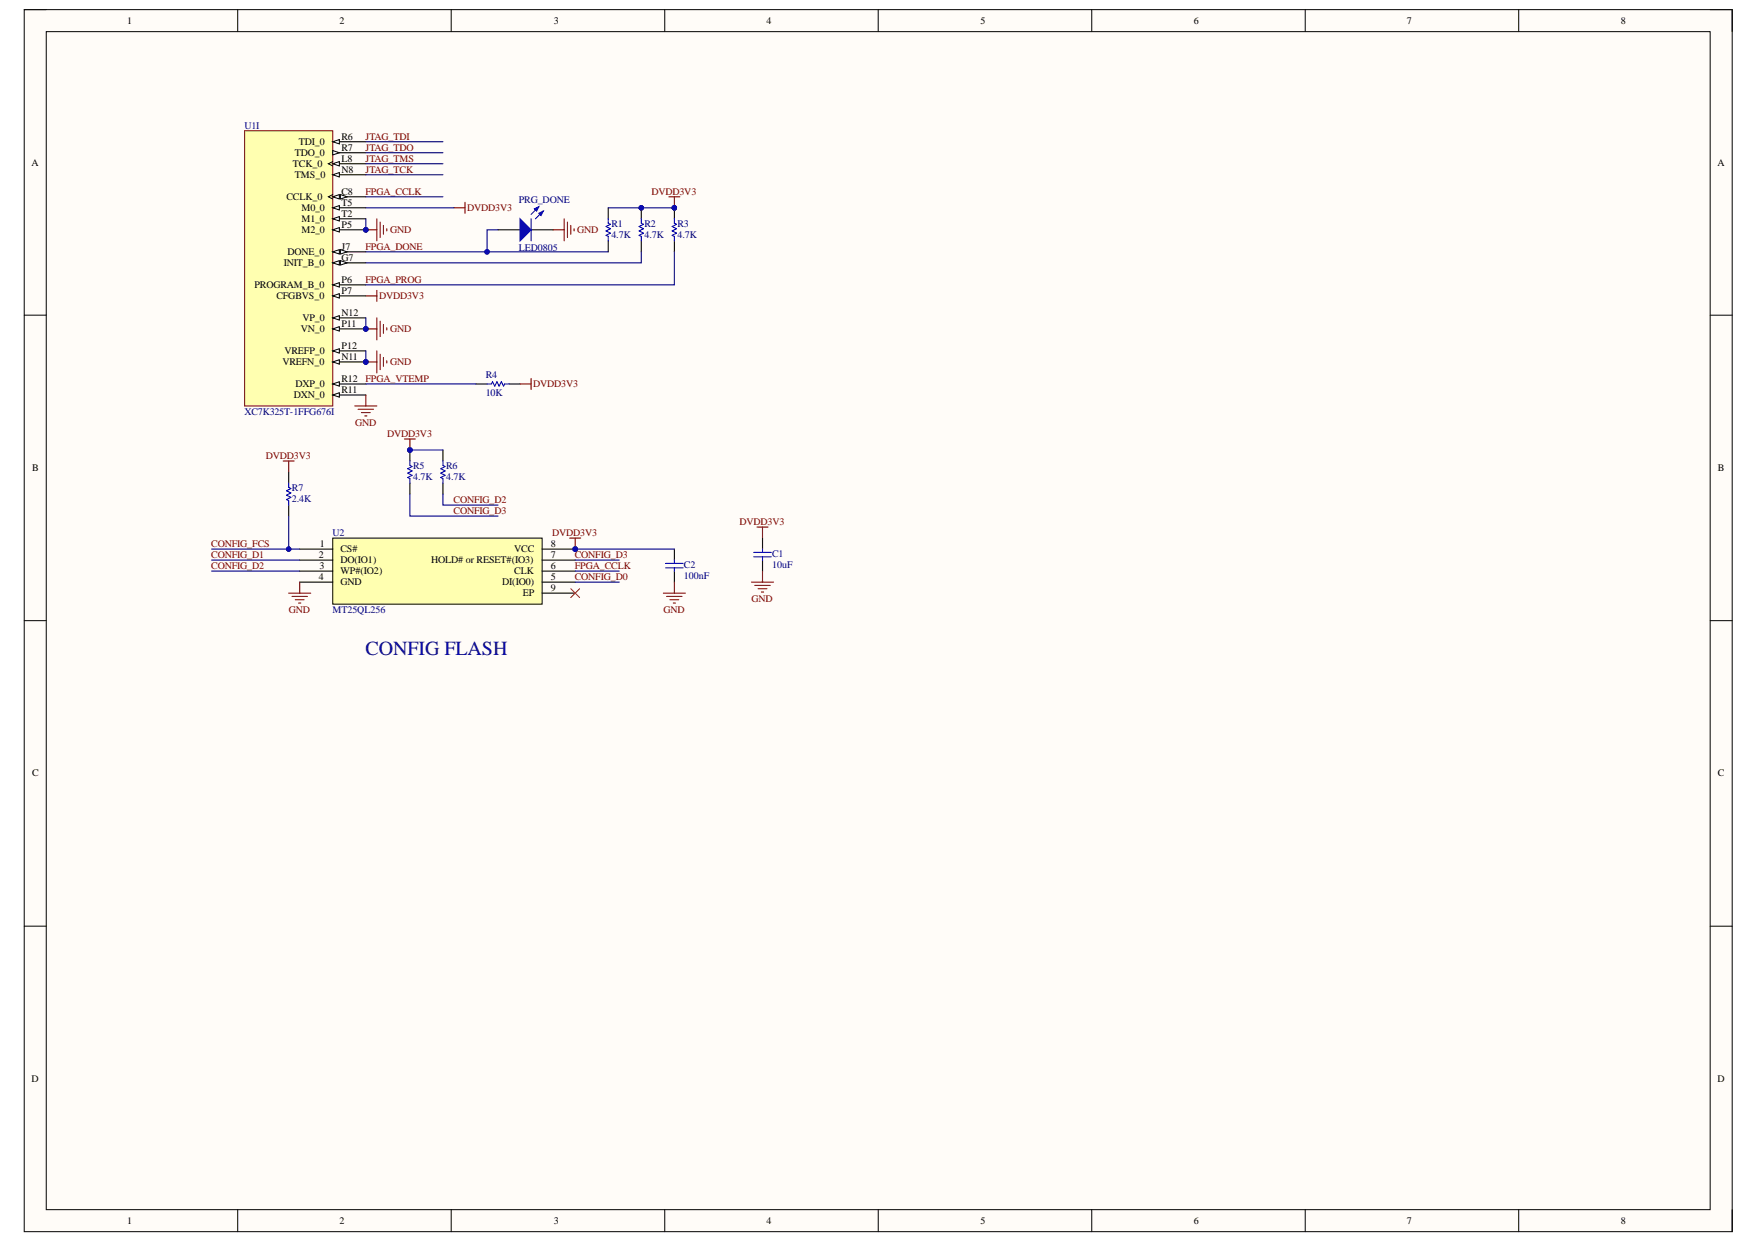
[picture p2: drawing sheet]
<svg xmlns="http://www.w3.org/2000/svg" width="297mm" height="210mm" viewBox="0 0 297 210" stroke-linecap="round" stroke-linejoin="round" font-family="sans-serif">
<defs><g id="words">
<text font-size="3.4" fill="#000080" x="61.7" y="110.6">CONFIG FLASH</text>
<g font-size="1.7">
<text x="21.5" y="4.1">1</text>
<text x="57.3" y="4.1">2</text>
<text x="93.5" y="4.1">3</text>
<text x="129.5" y="4.1">4</text>
<text x="165.6" y="4.1">5</text>
<text x="201.6" y="4.1">6</text>
<text x="237.6" y="4.1">7</text>
<text x="273.7" y="4.1">8</text>
<text x="57.7" y="23.6">R6</text>
<text x="5.3" y="28">A</text>
<text x="49.5" y="28.2">TCK_0</text>
<text x="49.8" y="26.4">TDO_0</text>
<text x="50.5" y="24.5">TDI_0</text>
<text x="57.7" y="29.1">N8</text>
<text x="57.7" y="27.3">L8</text>
<text x="57.7" y="25.4">R7</text>
<text x="290" y="28">A</text>
<text x="48.4" y="33.8">CCLK_0</text>
<text x="49.8" y="30.1">TMS_0</text>
<text x="50.9" y="35.7">M0_0</text>
<text x="57.7" y="34.7">T5</text>
<text x="57.7" y="32.9">C8</text>
<text x="50.9" y="39.4">M2_0</text>
<text x="50.9" y="37.5">M1_0</text>
<text x="57.7" y="38.4">P5</text>
<text x="57.7" y="36.6">T2</text>
<text x="47.9" y="44.9">INIT_B_0</text>
<text x="48.5" y="43.1">DONE_0</text>
<text x="57.7" y="47.7">P6</text>
<text x="57.7" y="44">G7</text>
<text x="57.7" y="42.2">J7</text>
<text x="43" y="48.7">PROGRAM_B_0</text>
<text x="46.7" y="50.5">CFGBVS_0</text>
<text x="57.7" y="53.3">N12</text>
<text x="57.7" y="49.6">P7</text>
<text x="48" y="59.8">VREFP_0</text>
<text x="50.8" y="56.1">VN_0</text>
<text x="51.1" y="54.2">VP_0</text>
<text x="57.7" y="58.9">P12</text>
<text x="57.7" y="55.2">P11</text>
<text x="47.7" y="61.7">VREFN_0</text>
<text x="49.9" y="65.4">DXP_0</text>
<text x="57.7" y="64.5">R12</text>
<text x="57.7" y="60.7">N11</text>
<text x="49.6" y="67.2">DXN_0</text>
<text x="57.7" y="66.3">R11</text>
<text x="5.4" y="79.6">B</text>
<text x="290.1" y="79.6">B</text>
<text x="53.9" y="94.2">2</text>
<text x="54" y="92.3">1</text>
<text x="57.5" y="93.3">CS#</text>
<text x="57.5" y="95.1">DO(IO1)</text>
<text x="72.8" y="95.1">HOLD# or RESET#(IO3)</text>
<text x="86.8" y="93.3">VCC</text>
<text x="93" y="94.2">7</text>
<text x="93" y="92.3">8</text>
<text x="53.9" y="97.9">4</text>
<text x="53.9" y="96.1">3</text>
<text x="57.5" y="97">WP#(IO2)</text>
<text x="57.5" y="98.8">GND</text>
<text x="84.8" y="98.8">DI(IO0)</text>
<text x="86.8" y="97">CLK</text>
<text x="88.3" y="100.7">EP</text>
<text x="93" y="97.9">5</text>
<text x="93" y="96.1">6</text>
<text x="93" y="99.8">9</text>
<text x="5.4" y="131.1">C</text>
<text x="290.1" y="131.1">C</text>
<text x="5.3" y="182.7">D</text>
<text x="290" y="182.7">D</text>
<text x="21.5" y="206.6">1</text>
<text x="57.3" y="206.6">2</text>
<text x="93.5" y="206.6">3</text>
<text x="129.5" y="206.6">4</text>
<text x="165.6" y="206.6">5</text>
<text x="201.6" y="206.6">6</text>
<text x="237.6" y="206.6">7</text>
<text x="273.7" y="206.6">8</text>
</g>
<g font-size="1.7" fill="#000080">
<text x="41.3" y="21.7">U1I</text>
<text x="87.6" y="34.3">PRG_DONE</text>
<text x="103.2" y="38.3">R1</text>
<text x="103.2" y="40.1">4.7K</text>
<text x="108.8" y="38.3">R2</text>
<text x="108.8" y="40.1">4.7K</text>
<text x="114.4" y="38.3">R3</text>
<text x="114.4" y="40.1">4.7K</text>
<text x="87.6" y="42.3">LED0805</text>
<text x="82" y="63.9">R4</text>
<text x="41.3" y="70">XC7K325T-1FFG676I</text>
<text x="82" y="66.8">10K</text>
<text x="49.3" y="82.9">R7</text>
<text x="69.8" y="79.2">R5</text>
<text x="69.8" y="81">4.7K</text>
<text x="75.3" y="79.2">R6</text>
<text x="75.3" y="81">4.7K</text>
<text x="49.3" y="84.7">2.4K</text>
<text x="56.1" y="90.5">U2</text>
<text x="115.5" y="95.9">C2</text>
<text x="130.4" y="94">C1</text>
<text x="130.4" y="95.9">10uF</text>
<text x="115.5" y="97.7">100nF</text>
<text x="56.1" y="103.5">MT25QL256</text>
</g>
<g font-size="1.7" fill="#800000">
<text x="61.7" y="23.6">JTAG_TDI</text>
<text x="61.7" y="25.4">JTAG_TDO</text>
<text x="61.7" y="27.3">JTAG_TMS</text>
<text x="61.7" y="29.1">JTAG_TCK</text>
<text x="61.7" y="32.9">FPGA_CCLK</text>
<text x="78.9" y="35.7">DVDD3V3</text>
<text x="110" y="32.9">DVDD3V3</text>
<text x="65.9" y="39.4">GND</text>
<text x="97.5" y="39.4">GND</text>
<text x="61.7" y="47.7">FPGA_PROG</text>
<text x="61.7" y="42.2">FPGA_DONE</text>
<text x="64" y="50.5">DVDD3V3</text>
<text x="65.9" y="56.1">GND</text>
<text x="61.7" y="64.5">FPGA_VTEMP</text>
<text x="65.9" y="61.7">GND</text>
<text x="90" y="65.4">DVDD3V3</text>
<text x="59.9" y="71.9">GND</text>
<text x="44.9" y="77.5">DVDD3V3</text>
<text x="65.4" y="73.8">DVDD3V3</text>
<text x="76.6" y="84.9">CONFIG_D2</text>
<text x="76.6" y="86.8">CONFIG_D3</text>
<text x="124.9" y="88.6">DVDD3V3</text>
<text x="35.7" y="92.3">CONFIG_FCS</text>
<text x="35.7" y="94.2">CONFIG_D1</text>
<text x="93.3" y="90.5">DVDD3V3</text>
<text x="97.1" y="94.2">CONFIG_D3</text>
<text x="35.7" y="96.1">CONFIG_D2</text>
<text x="97.1" y="96.1">FPGA_CCLK</text>
<text x="97.1" y="97.9">CONFIG_D0</text>
<text x="126.9" y="101.6">GND</text>
<text x="48.8" y="103.5">GND</text>
<text x="112" y="103.5">GND</text>
</g>
</g></defs>
<path d="M4.1 1.6h288.4v206.4h-288.4z" fill-rule="evenodd" fill="#fffcf8"/>
<path d="M4.1 1.6h288.4v206.4h-288.4z" fill="none" stroke="#000" stroke-width=".17"/>
<path d="M7.8 5.3h281v199h-281z" fill-rule="evenodd" fill="#fffcf8"/>
<g fill="none" stroke="#000" stroke-width=".17">
<path d="M4.1 1.6h3.7M7.8 5.3h281v199h-281zM40.1 1.6v3.7M76.2 1.6v3.7M112.3 1.6v3.7M148.3 1.6v3.7M184.4 1.6v3.7M220.4 1.6v3.7M256.5 1.6v3.7M288.8 1.6h3.7v3.7M4.1 53.2h3.7M288.8 53.2h3.7"/>
<path d="M4.1 104.8h3.7M288.8 104.8h3.7M4.1 156.4h3.7M288.8 156.4h3.7M40.1 204.3v3.7M76.2 204.3v3.7M112.3 204.3v3.7M148.3 204.3v3.7M184.4 204.3v3.7M220.4 204.3v3.7M256.5 204.3v3.7M292.5 204.3v3.7"/>
</g>
<circle cx="61.8" cy="61.1" r=".37" fill="#000080"/>
<circle cx="61.8" cy="61.1" r=".37" fill="none" stroke="#000080" stroke-width=".17"/>
<circle cx="61.8" cy="55.5" r=".37" fill="#000080"/>
<circle cx="61.8" cy="55.5" r=".37" fill="none" stroke="#000080" stroke-width=".17"/>
<circle cx="61.8" cy="38.8" r=".37" fill="#000080"/>
<circle cx="61.8" cy="38.8" r=".37" fill="none" stroke="#000080" stroke-width=".17"/>
<path d="M41.3 22.1h14.9v46.5h-14.9z" fill-rule="evenodd" fill="#ffffb0"/>
<path d="M41.3 22.1h14.9v46.5h-14.9z" fill="none" stroke="#800000" stroke-width=".17"/>
<path d="M56.2 66.7h5.6" fill="none" stroke="#000" stroke-width=".19"/>
<path d="M56.2 66.7l1.1-.4v.8z" fill="#f8fcff"/>
<path d="M56.2 66.7l1.1-.4v.8z" fill="none" stroke="#000" stroke-width=".17"/>
<path d="M56.2 64.8h5.6" fill="none" stroke="#000" stroke-width=".19"/>
<path d="M56.2 64.8l1.1-.3v.7z" fill="#f8fcff"/>
<path d="M56.2 64.8l1.1-.3v.7z" fill="none" stroke="#000" stroke-width=".17"/>
<path d="M56.2 61.1h5.6" fill="none" stroke="#000" stroke-width=".19"/>
<path d="M56.2 61.1l1.1-.4v.8z" fill="#f8fcff"/>
<path d="M56.2 61.1l1.1-.4v.8z" fill="none" stroke="#000" stroke-width=".17"/>
<circle cx="61.8" cy="61.1" r=".37" fill="#000080"/>
<circle cx="61.8" cy="61.1" r=".37" fill="none" stroke="#000080" stroke-width=".17"/>
<path d="M56.2 59.3h5.6" fill="none" stroke="#000" stroke-width=".19"/>
<path d="M56.2 59.3l1.1-.4v.7z" fill="#f8fcff"/>
<path d="M56.2 59.3l1.1-.4v.7z" fill="none" stroke="#000" stroke-width=".17"/>
<path d="M56.2 55.5h5.6" fill="none" stroke="#000" stroke-width=".19"/>
<path d="M56.2 55.5l1.1-.3v.7z" fill="#f8fcff"/>
<path d="M56.2 55.5l1.1-.3v.7z" fill="none" stroke="#000" stroke-width=".17"/>
<circle cx="61.8" cy="55.5" r=".37" fill="#000080"/>
<circle cx="61.8" cy="55.5" r=".37" fill="none" stroke="#000080" stroke-width=".17"/>
<path d="M56.2 53.7h5.6" fill="none" stroke="#000" stroke-width=".19"/>
<path d="M56.2 53.7l1.1-.4v.8z" fill="#f8fcff"/>
<path d="M56.2 53.7l1.1-.4v.8z" fill="none" stroke="#000" stroke-width=".17"/>
<path d="M56.2 50h5.6" fill="none" stroke="#000" stroke-width=".19"/>
<path d="M56.2 50l1.1-.4v.7z" fill="#f8fcff"/>
<path d="M56.2 50l1.1-.4v.7z" fill="none" stroke="#000" stroke-width=".17"/>
<path d="M56.2 48.1h5.6" fill="none" stroke="#000" stroke-width=".19"/>
<path d="M56.2 48.1l1.1-.4v.8z" fill="#f8fcff"/>
<path d="M56.2 48.1l1.1-.4v.8z" fill="none" stroke="#000" stroke-width=".17"/>
<path d="M56.2 44.4h5.6" fill="none" stroke="#000" stroke-width=".19"/>
<path d="M56.2 44.4l1.1-.4v.8z" fill="#f8fcff"/>
<path d="M56.2 44.4l1.1-.4v.8z" fill="none" stroke="#000" stroke-width=".17"/>
<path d="M57.5 44l1.1 .4-1.1 .4z" fill="#f8fcff"/>
<path d="M57.5 44l1.1 .4-1.1 .4z" fill="none" stroke="#000" stroke-width=".17"/>
<path d="M56.2 42.5h5.6" fill="none" stroke="#000" stroke-width=".19"/>
<path d="M56.2 42.5l1.1-.3v.7z" fill="#f8fcff"/>
<path d="M56.2 42.5l1.1-.3v.7z" fill="none" stroke="#000" stroke-width=".17"/>
<path d="M57.5 42.2l1.1 .3-1.1 .4z" fill="#f8fcff"/>
<path d="M57.5 42.2l1.1 .3-1.1 .4z" fill="none" stroke="#000" stroke-width=".17"/>
<path d="M56.2 38.8h5.6" fill="none" stroke="#000" stroke-width=".19"/>
<path d="M56.2 38.8l1.1-.4v.8z" fill="#f8fcff"/>
<path d="M56.2 38.8l1.1-.4v.8z" fill="none" stroke="#000" stroke-width=".17"/>
<circle cx="61.8" cy="38.8" r=".37" fill="#000080"/>
<circle cx="61.8" cy="38.8" r=".37" fill="none" stroke="#000080" stroke-width=".17"/>
<path d="M56.2 37h5.6" fill="none" stroke="#000" stroke-width=".19"/>
<path d="M56.2 37l1.1-.4v.7z" fill="#f8fcff"/>
<path d="M56.2 37l1.1-.4v.7z" fill="none" stroke="#000" stroke-width=".17"/>
<path d="M56.2 35.1h5.6" fill="none" stroke="#000" stroke-width=".19"/>
<path d="M56.2 35.1l1.1-.4v.8z" fill="#f8fcff"/>
<path d="M56.2 35.1l1.1-.4v.8z" fill="none" stroke="#000" stroke-width=".17"/>
<path d="M56.2 33.2h5.6" fill="none" stroke="#000" stroke-width=".19"/>
<path d="M56.2 33.2l1.1-.3v.7z" fill="#f8fcff"/>
<path d="M56.2 33.2l1.1-.3v.7z" fill="none" stroke="#000" stroke-width=".17"/>
<path d="M57.5 32.9l1.1 .3-1.1 .4z" fill="#f8fcff"/>
<path d="M56.2 32.9l-.8 .3 .8 .4M57.5 32.9l1.1 .3-1.1 .4z" fill="none" stroke="#000" stroke-width=".17"/>
<path d="M56.2 29.5h5.6" fill="none" stroke="#000" stroke-width=".19"/>
<path d="M56.2 29.5l1.1-.4v.8z" fill="#f8fcff"/>
<path d="M56.2 29.5l1.1-.4v.8z" fill="none" stroke="#000" stroke-width=".17"/>
<path d="M56.2 27.7h5.6" fill="none" stroke="#000" stroke-width=".19"/>
<path d="M56.2 27.7l1.1-.4v.7z" fill="#f8fcff"/>
<path d="M56.2 27.7l1.1-.4v.7zM56.2 27.3l-.8 .4 .8 .3" fill="none" stroke="#000" stroke-width=".17"/>
<path d="M56.2 25.8h5.6" fill="none" stroke="#000" stroke-width=".19"/>
<path d="M56.2 25.4l1.1 .4-1.1 .4z" fill="#f8fcff"/>
<path d="M56.2 25.4l1.1 .4-1.1 .4z" fill="none" stroke="#000" stroke-width=".17"/>
<path d="M56.2 23.9h5.6" fill="none" stroke="#000" stroke-width=".19"/>
<path d="M56.2 23.9l1.1-.3v.7z" fill="#f8fcff"/>
<path d="M56.2 23.9l1.1-.3v.7z" fill="none" stroke="#000" stroke-width=".17"/>
<path d="M61.8 38.8h1.8M63.6 37v3.7M64.2 37.5v2.6M64.8 38.1v1.5M65.3 38.6v.4" fill="none" stroke="#800000" stroke-width=".19"/>
<circle cx="61.8" cy="38.8" r=".37" fill="#000080"/>
<circle cx="61.8" cy="38.8" r=".37" fill="none" stroke="#000080" stroke-width=".17"/>
<g fill="none" stroke="#800000" stroke-width=".19">
<path d="M76.7 35.1h1.8M78.5 34.2v1.8M63.6 59.3v3.7M64.2 59.8v2.6M59.9 68.6h3.7M60.5 69.1h2.6M61 69.7h1.5M61.6 70.2h.4M61.8 66.7v1.9M61.8 61.1h1.8M64.8 60.4v1.5M65.3 60.9v.4"/>
<path d="M87.8 64.8h1.9M89.7 63.9v1.9"/>
</g>
<path d="M80.4 64.8h1.8M86 64.8h1.8" fill="none" stroke="#000" stroke-width=".19"/>
<path d="M82.2 64.8h.8l.2-.3 .3 .7 .4-.7 .4 .7 .4-.7 .3 .7 .2-.4h.8" fill="none" stroke="#00f" stroke-width=".19"/>
<circle cx="61.8" cy="61.1" r=".37" fill="#000080"/>
<circle cx="61.8" cy="61.1" r=".37" fill="none" stroke="#000080" stroke-width=".17"/>
<path d="M61.8 55.5h1.8M63.6 53.7v3.7M64.2 54.2v2.6M64.8 54.8v1.5M65.3 55.4v.3" fill="none" stroke="#800000" stroke-width=".19"/>
<circle cx="61.8" cy="55.5" r=".37" fill="#000080"/>
<circle cx="61.8" cy="55.5" r=".37" fill="none" stroke="#000080" stroke-width=".17"/>
<path d="M61.8 50h1.8M63.6 49v1.9" fill="none" stroke="#800000" stroke-width=".19"/>
<circle cx="108.3" cy="35.1" r=".37" fill="#000080"/>
<circle cx="108.3" cy="35.1" r=".37" fill="none" stroke="#000080" stroke-width=".17"/>
<path d="M108.3 35.1v1.9" fill="none" stroke="#000" stroke-width=".19"/>
<circle cx="108.3" cy="35.1" r=".37" fill="#000080"/>
<circle cx="108.3" cy="35.1" r=".37" fill="none" stroke="#000080" stroke-width=".17"/>
<path d="M102.7 35.1v1.9M102.7 40.7v1.8M108.3 40.7v1.8" fill="none" stroke="#000" stroke-width=".19"/>
<path d="M102.7 37v.7l.4 .2-.8 .4 .8 .3-.8 .4 .8 .4-.8 .3 .4 .2v.8M108.3 37v.7l.4 .2-.8 .4 .8 .3-.8 .4 .8 .4-.8 .3 .4 .2v.8" fill="none" stroke="#00f" stroke-width=".19"/>
<circle cx="113.9" cy="35.1" r=".37" fill="#000080"/>
<circle cx="113.9" cy="35.1" r=".37" fill="none" stroke="#000080" stroke-width=".17"/>
<path d="M113.9 35.1v1.9" fill="none" stroke="#000" stroke-width=".19"/>
<circle cx="113.9" cy="35.1" r=".37" fill="#000080"/>
<circle cx="113.9" cy="35.1" r=".37" fill="none" stroke="#000080" stroke-width=".17"/>
<path d="M113.9 40.7v1.8" fill="none" stroke="#000" stroke-width=".19"/>
<path d="M113.9 37v.7l.3 .2-.7 .4 .7 .3-.7 .4 .7 .4-.7 .3 .4 .2v.8" fill="none" stroke="#00f" stroke-width=".19"/>
<path d="M112.9 33.2h1.9M113.9 33.2v1.9" fill="none" stroke="#800000" stroke-width=".19"/>
<circle cx="113.9" cy="35.1" r=".37" fill="#000080"/>
<circle cx="113.9" cy="35.1" r=".37" fill="none" stroke="#000080" stroke-width=".17"/>
<path d="M84.1 38.8h3.7M89.7 38.8h3.7" fill="none" stroke="#000" stroke-width=".19"/>
<path d="M87.8 37l1.9 1.8-1.9 1.9z" fill="#00f"/>
<path d="M87.8 37l1.9 1.8-1.9 1.9zM91 34.9l-1.3 1.3M91.7 35.6l-1.3 1.4" fill="none" stroke="#00f" stroke-width=".19"/>
<path d="M91 36l.7-.4-.3 .8z" fill="#00f"/>
<path d="M91 36l.7-.4-.3 .8z" fill="none" stroke="#00f" stroke-width=".19"/>
<path d="M90.2 35.3l.8-.4-.4 .7z" fill="#00f"/>
<path d="M89.7 37v3.7M90.2 35.3l.8-.4-.4 .7z" fill="none" stroke="#00f" stroke-width=".19"/>
<path d="M93.4 38.8h1.9M95.3 37v3.7M95.8 37.5v2.6M96.4 38.1v1.5M96.9 38.6v.4" fill="none" stroke="#800000" stroke-width=".19"/>
<circle cx="97.1" cy="92.7" r=".37" fill="#000080"/>
<circle cx="97.1" cy="92.7" r=".37" fill="none" stroke="#000080" stroke-width=".17"/>
<path d="M56.2 90.9h35.3v11.1h-35.3z" fill-rule="evenodd" fill="#ffffb0"/>
<path d="M56.2 90.9h35.3v11.1h-35.3z" fill="none" stroke="#000" stroke-width=".17"/>
<path d="M50.6 92.7h5.6M50.6 94.6h5.6M50.6 96.4h5.6M50.6 98.3h5.6M91.5 92.7h5.6M91.5 94.6h5.6M91.5 96.4h5.6M91.5 98.3h5.6" fill="none" stroke="#000" stroke-width=".19"/>
<circle cx="97.1" cy="92.7" r=".37" fill="#000080"/>
<circle cx="97.1" cy="92.7" r=".37" fill="none" stroke="#000080" stroke-width=".17"/>
<path d="M91.5 100.2h5.6" fill="none" stroke="#000" stroke-width=".19"/>
<path d="M96.4 99.4l1.5 1.5M97.9 99.4l-1.5 1.5" fill="none" stroke="#f00" stroke-width=".17"/>
<path d="M96.2 90.9h1.9M97.1 90.9v1.8" fill="none" stroke="#800000" stroke-width=".19"/>
<circle cx="97.1" cy="92.7" r=".37" fill="#000080"/>
<circle cx="97.1" cy="92.7" r=".37" fill="none" stroke="#000080" stroke-width=".17"/>
<g fill="none" stroke="#800000" stroke-width=".19">
<path d="M47.8 77.9h1.9M48.8 77.9v1.8M50.6 98.3v1.9M113.9 98.3v1.9M126.9 98.3h3.7M127.5 98.9h2.6M127.8 89h1.9M128 99.4h1.5M128.6 100h.3M128.8 89v1.9M128.8 96.4v1.9M48.8 100.2h3.7"/>
<path d="M49.3 100.7h2.6M49.9 101.3h1.5M50.4 101.8h.4M112 100.2h3.7M112.6 100.7h2.6M113.1 101.3h1.5M113.7 101.8h.4"/>
</g>
<path d="M48.8 79.7v1.9M48.8 85.3v1.8M113.9 92.7v1.9M113.9 96.4v1.9M128.8 90.9v1.8M128.8 94.6v1.8" fill="none" stroke="#000" stroke-width=".19"/>
<path d="M48.8 81.6v.7l.3 .2-.7 .4 .7 .3-.7 .4 .7 .4-.7 .4 .4 .1v.8M112.4 95.1h3M112.4 95.9h3M113.9 94.6v.5M113.9 95.9v.5M127.3 93.3h2.9M127.3 94h2.9M128.8 92.7v.6M128.8 94v.6" fill="none" stroke="#00f" stroke-width=".19"/>
<circle cx="69.2" cy="76" r=".37" fill="#000080"/>
<circle cx="69.2" cy="76" r=".37" fill="none" stroke="#000080" stroke-width=".17"/>
<path d="M69.2 76v1.9" fill="none" stroke="#000" stroke-width=".19"/>
<circle cx="69.2" cy="76" r=".37" fill="#000080"/>
<circle cx="69.2" cy="76" r=".37" fill="none" stroke="#000080" stroke-width=".17"/>
<path d="M74.8 76v1.9M69.2 81.6v1.8M74.8 81.6v1.8" fill="none" stroke="#000" stroke-width=".19"/>
<path d="M69.2 77.9v.7l.4 .2-.8 .4 .8 .3-.8 .4 .8 .4-.8 .3 .4 .2v.8M74.8 77.9v.7l.4 .2-.8 .4 .8 .3-.8 .4 .8 .4-.8 .3 .4 .2v.8" fill="none" stroke="#00f" stroke-width=".19"/>
<path d="M68.3 74.1h1.8M69.2 74.1v1.9" fill="none" stroke="#800000" stroke-width=".19"/>
<circle cx="69.2" cy="76" r=".37" fill="#000080"/>
<circle cx="69.2" cy="76" r=".37" fill="none" stroke="#000080" stroke-width=".17"/>
<path d="M61.8 53.7v1.8" fill="none" stroke="#000080" stroke-width=".19"/>
<circle cx="61.8" cy="55.5" r=".37" fill="#000080"/>
<circle cx="61.8" cy="55.5" r=".37" fill="none" stroke="#000080" stroke-width=".17"/>
<path d="M35.7 92.7h14.9M35.7 96.4h14.9M35.7 94.6h14.9" fill="none" stroke="#000080" stroke-width=".19"/>
<circle cx="48.7" cy="92.7" r=".37" fill="#000080"/>
<circle cx="48.7" cy="92.7" r=".37" fill="none" stroke="#000080" stroke-width=".17"/>
<path d="M61.8 42.5h40.9M108.3 42.5v1.9h-46.5M113.9 42.5v5.6h-52.1M61.8 64.8h18.6" fill="none" stroke="#000080" stroke-width=".19"/>
<circle cx="82.2" cy="42.5" r=".37" fill="#000080"/>
<circle cx="82.2" cy="42.5" r=".37" fill="none" stroke="#000080" stroke-width=".17"/>
<path d="M61.8 35.1h14.9M61.8 33.2h13M61.8 29.5h13M61.8 27.7h13M61.8 25.8h13M61.8 23.9h13M69.2 76h5.6M69.2 83.4v3.7h14.9" fill="none" stroke="#000080" stroke-width=".19"/>
<circle cx="69.2" cy="76" r=".37" fill="#000080"/>
<circle cx="69.2" cy="76" r=".37" fill="none" stroke="#000080" stroke-width=".17"/>
<path d="M84.1 38.8h-1.9v3.7M74.8 83.4v1.9h9.3" fill="none" stroke="#000080" stroke-width=".19"/>
<circle cx="82.2" cy="42.5" r=".37" fill="#000080"/>
<circle cx="82.2" cy="42.5" r=".37" fill="none" stroke="#000080" stroke-width=".17"/>
<path d="M97.1 98.3h7.5M97.1 96.4h7.5M97.1 94.6h7.5M97.1 92.7h16.8" fill="none" stroke="#000080" stroke-width=".19"/>
<circle cx="97.1" cy="92.7" r=".37" fill="#000080"/>
<circle cx="97.1" cy="92.7" r=".37" fill="none" stroke="#000080" stroke-width=".17"/>
<path d="M102.7 35.1h11.2" fill="none" stroke="#000080" stroke-width=".19"/>
<circle cx="108.3" cy="35.1" r=".37" fill="#000080"/>
<circle cx="108.3" cy="35.1" r=".37" fill="none" stroke="#000080" stroke-width=".17"/>
<circle cx="113.9" cy="35.1" r=".37" fill="#000080"/>
<circle cx="113.9" cy="35.1" r=".37" fill="none" stroke="#000080" stroke-width=".17"/>
<path d="M48.8 87.1v5.6" fill="none" stroke="#000080" stroke-width=".19"/>
<circle cx="48.7" cy="92.7" r=".37" fill="#000080"/>
<circle cx="48.7" cy="92.7" r=".37" fill="none" stroke="#000080" stroke-width=".17"/>
<path d="M61.8 59.3v1.8" fill="none" stroke="#000080" stroke-width=".19"/>
<circle cx="61.8" cy="61.1" r=".37" fill="#000080"/>
<circle cx="61.8" cy="61.1" r=".37" fill="none" stroke="#000080" stroke-width=".17"/>
<path d="M61.8 37v1.8" fill="none" stroke="#000080" stroke-width=".19"/>
<circle cx="61.8" cy="38.8" r=".37" fill="#000080"/>
<circle cx="61.8" cy="38.8" r=".37" fill="none" stroke="#000080" stroke-width=".17"/>
<use href="#words"/>
</svg>
